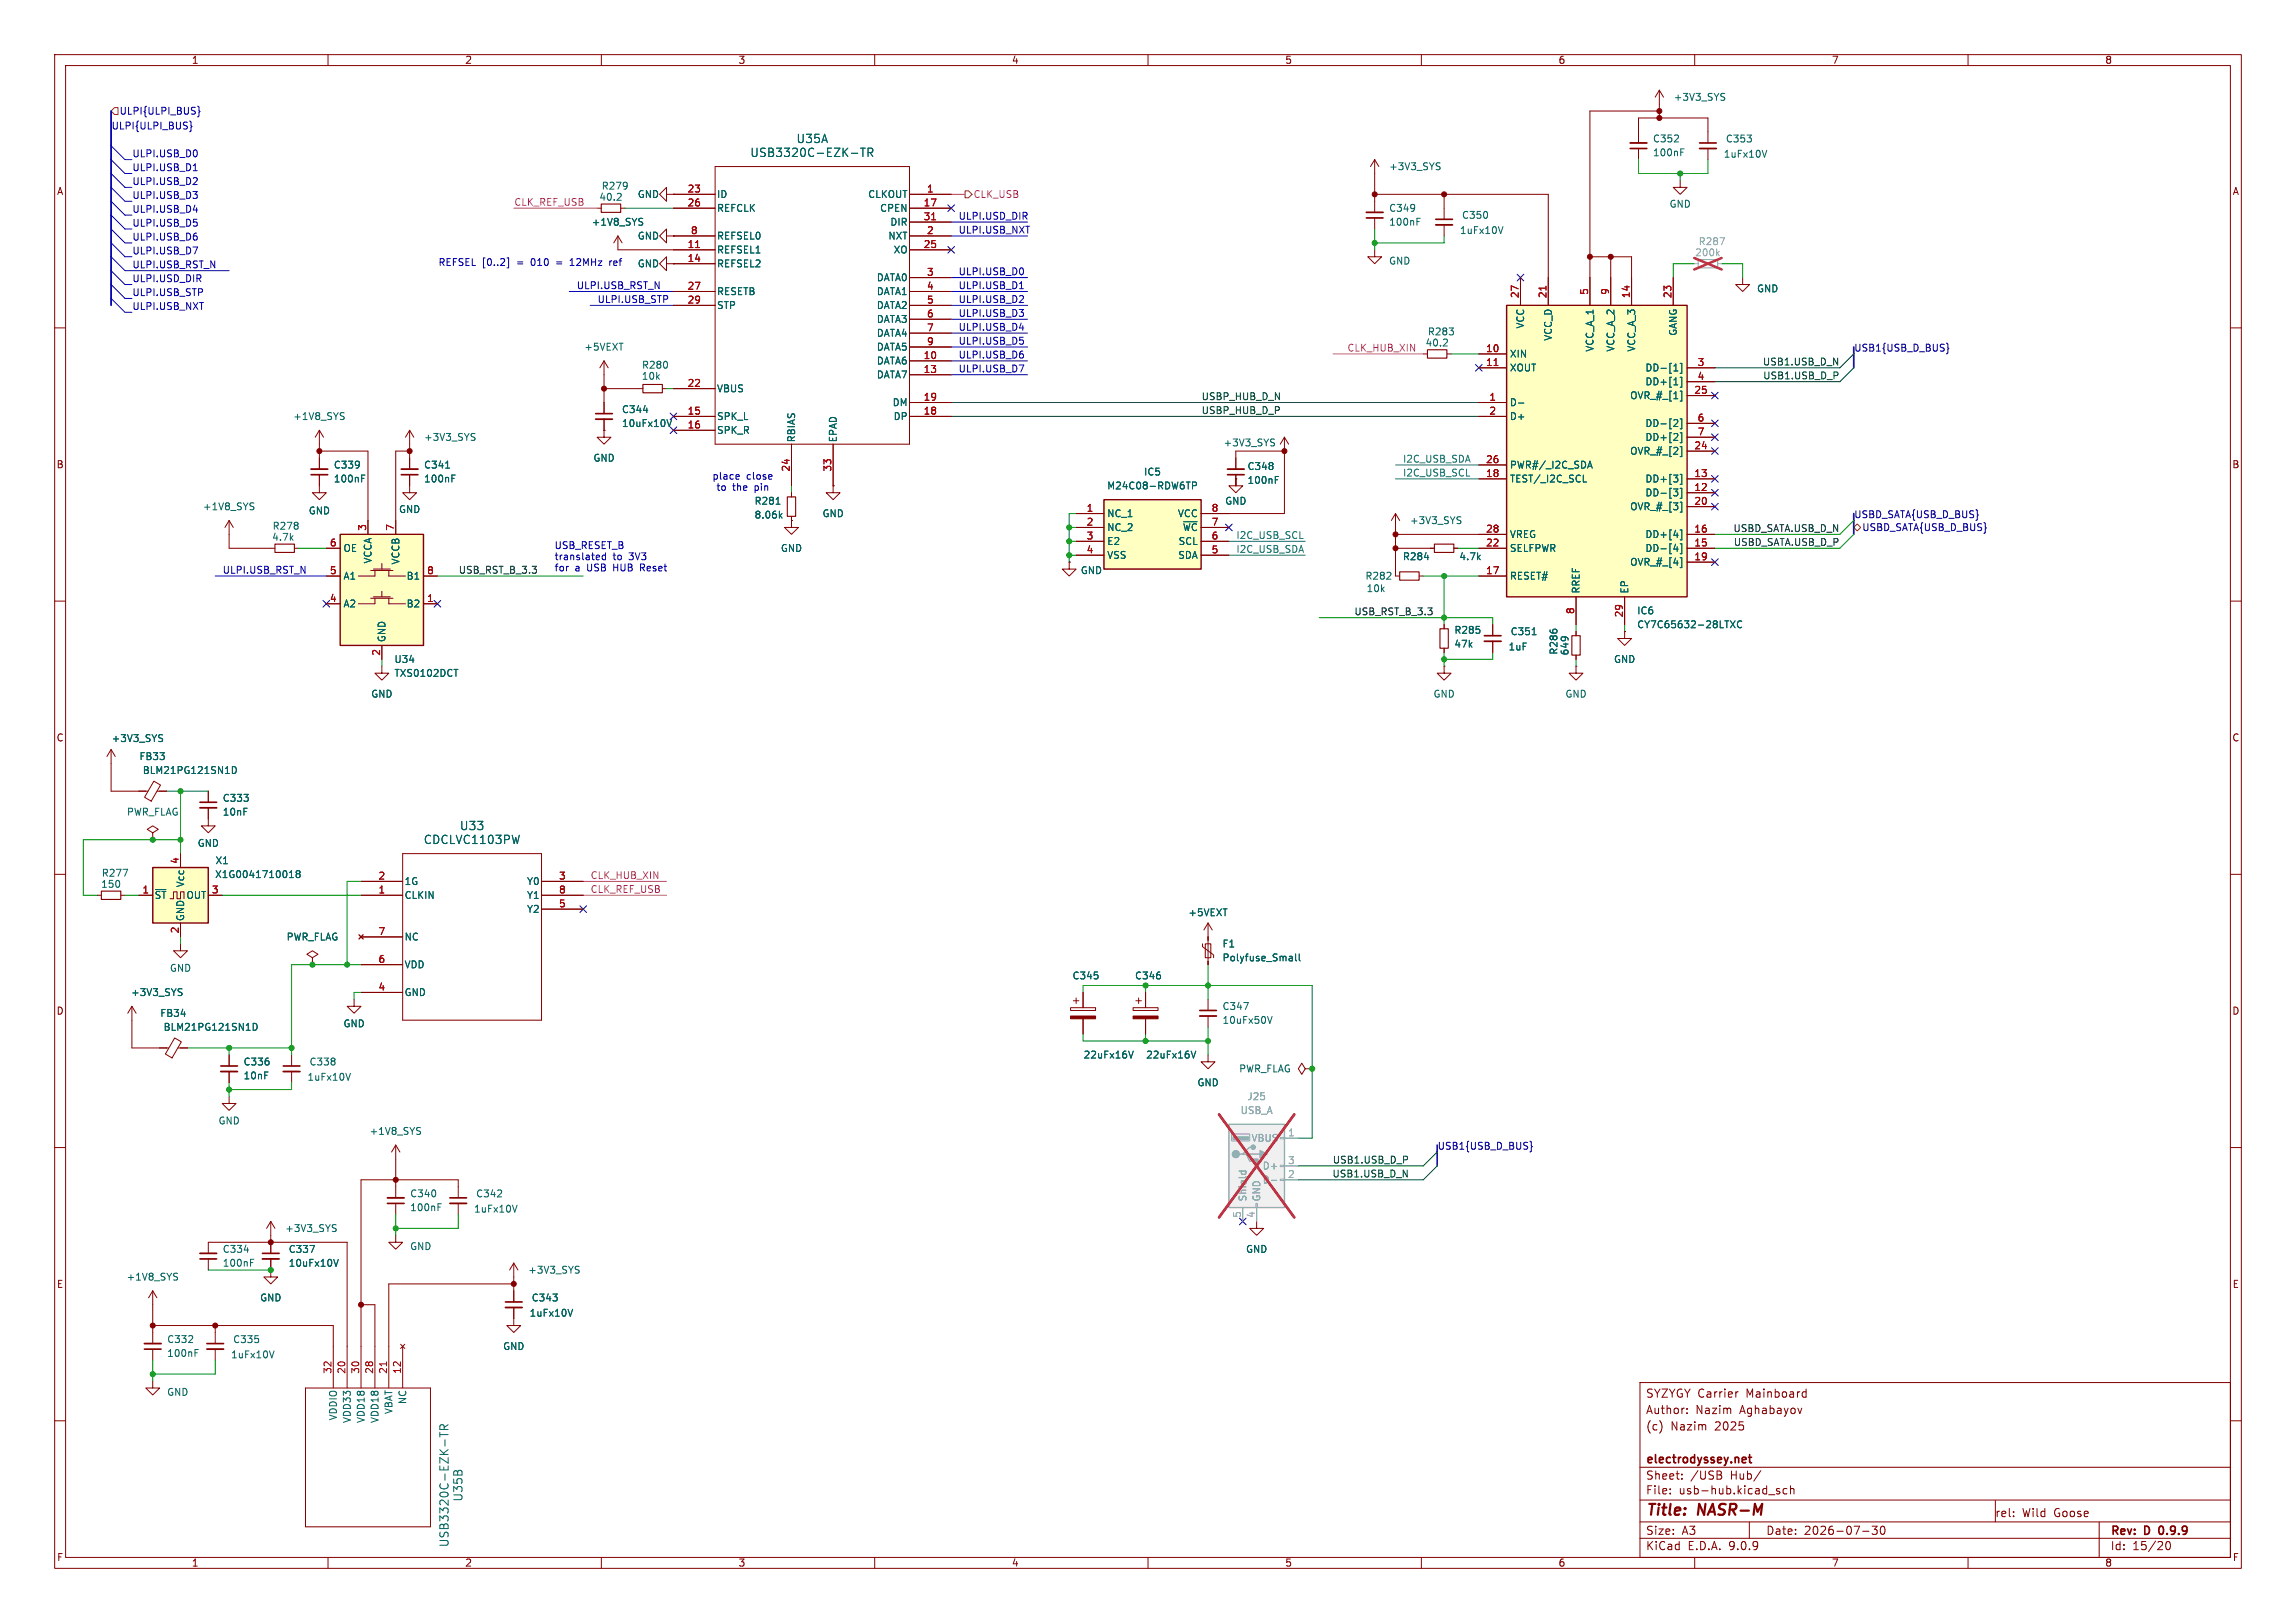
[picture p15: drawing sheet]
<svg xmlns="http://www.w3.org/2000/svg" width="420mm" height="297mm" viewBox="0 0 420 297" stroke-linecap="round" stroke-linejoin="round" font-family="sans-serif">
<defs><g id="words">
<g font-size="2.8" fill="#840000">
<text x="301" y="277.9">Title:</text>
<text x="310.6" y="277.9">NASR-M</text>
</g>
<g font-size="2.1" fill="#006464">
<text x="137.2" y="28.9">USB3320C-EZK-TR</text>
<text x="145.6" y="26.4">U35A</text>
<text x="77.4" y="154.7">CDCLVC1103PW</text>
<text x="84" y="152.1">U33</text>
<text x="84.8" y="274.9" transform="rotate(-90 84.8 274.9)">U35B</text>
<text x="82.3" y="283.2" transform="rotate(-90 82.3 283.2)">USB3320C-EZK-TR</text>
</g>
<g font-size="2.1" fill="#840000">
<text x="301" y="256">SYZYGY Carrier</text>
<text x="319.4" y="256">Mainboard</text>
<text x="301" y="262">(c)</text>
<text x="301" y="259">Author:</text>
<text x="305.6" y="262">Nazim</text>
<text x="310.1" y="259">Nazim</text>
<text x="313.7" y="262">2025</text>
<text x="318.3" y="259">Aghabayov</text>
<text x="301" y="268.2">electrodyssey.net</text>
<text x="301" y="273.7">File:</text>
<text x="301" y="271">Sheet:</text>
<text x="307.1" y="273.7">usb-hub.kicad_sch</text>
<text x="309.2" y="271">/USB</text>
<text x="316.6" y="271">Hub/</text>
<text x="301" y="281.1">Size:</text>
<text x="307.6" y="281.1">A3</text>
<text x="323" y="281.1">Date:</text>
<text x="330" y="281.1">2026-07-30</text>
<text x="364.9" y="277.8">rel:</text>
<text x="369.9" y="277.8">Wild</text>
<text x="375.8" y="277.8">Goose</text>
<text x="386" y="281.3">Rev:</text>
<text x="392.4" y="281.3">D</text>
<text x="395.6" y="281.3">0.9.9</text>
<text x="301" y="283.9">KiCad</text>
<text x="308.7" y="283.9">E.D.A.</text>
<text x="316.3" y="283.9">9.0.9</text>
<text x="386" y="283.9">Id:</text>
<text x="390.1" y="283.9">15/20</text>
</g>
<g font-size="1.8" fill="#840000">
<text x="35" y="11.9">1</text>
<text x="85" y="11.9">2</text>
<text x="135" y="11.9">3</text>
<text x="185" y="11.9">4</text>
<text x="235" y="11.9">5</text>
<text x="285" y="11.9">6</text>
<text x="335" y="11.9">7</text>
<text x="385" y="11.9">8</text>
<text x="10.3" y="35.9">A</text>
<text x="408.3" y="35.9">A</text>
<text x="10.3" y="85.9">B</text>
<text x="408.2" y="85.9">B</text>
<text x="10.3" y="135.9">C</text>
<text x="408.2" y="135.9">C</text>
<text x="10.3" y="185.9">D</text>
<text x="408.2" y="185.9">D</text>
<text x="10.3" y="235.9">E</text>
<text x="408.3" y="235.9">E</text>
<text x="10.3" y="285.9">F</text>
<text x="35" y="286.9">1</text>
<text x="85" y="286.9">2</text>
<text x="135" y="286.9">3</text>
<text x="185" y="286.9">4</text>
<text x="235" y="286.9">5</text>
<text x="285" y="286.9">6</text>
<text x="335" y="286.9">7</text>
<text x="385" y="286.9">8</text>
<text x="408.3" y="285.9">F</text>
</g>
<g font-size="1.8" fill="#0000c2">
<text x="20.3" y="23.8">ULPI{ULPI_BUS}</text>
<text x="21.8" y="21.2">ULPI{ULPI_BUS}</text>
<text x="24.1" y="28.9">ULPI.USB_D0</text>
<text x="24.1" y="31.4">ULPI.USB_D1</text>
<text x="24.1" y="33.9">ULPI.USB_D2</text>
<text x="24.1" y="39">ULPI.USB_D4</text>
<text x="24.1" y="41.6">ULPI.USB_D5</text>
<text x="24.1" y="36.5">ULPI.USB_D3</text>
<text x="175.3" y="40.3">ULPI.USD_DIR</text>
<text x="24.1" y="44.1">ULPI.USB_D6</text>
<text x="24.1" y="46.6">ULPI.USB_D7</text>
<text x="175.3" y="42.8">ULPI.USB_NXT</text>
<text x="24.1" y="49.2">ULPI.USB_RST_N</text>
<text x="24.1" y="51.7">ULPI.USD_DIR</text>
<text x="80.1" y="48.9">REFSEL [0..2]</text>
<text x="94.7" y="48.9">=</text>
<text x="97.4" y="48.9">010</text>
<text x="102.2" y="48.9">=</text>
<text x="105" y="48.9">12MHz</text>
<text x="105.4" y="53">ULPI.USB_RST_N</text>
<text x="112.4" y="48.9">ref</text>
<text x="175.3" y="50.5">ULPI.USB_D0</text>
<text x="175.3" y="53">ULPI.USB_D1</text>
<text x="24.1" y="56.8">ULPI.USB_NXT</text>
<text x="24.1" y="54.3">ULPI.USB_STP</text>
<text x="109.2" y="55.5">ULPI.USB_STP</text>
<text x="175.3" y="58.1">ULPI.USB_D3</text>
<text x="175.3" y="55.5">ULPI.USB_D2</text>
<text x="175.3" y="65.7">ULPI.USB_D6</text>
<text x="175.3" y="63.2">ULPI.USB_D5</text>
<text x="175.3" y="60.6">ULPI.USB_D4</text>
<text x="175.3" y="68.2">ULPI.USB_D7</text>
<text x="130.2" y="88">place</text>
<text x="136.5" y="88">close</text>
<text x="131" y="90">to</text>
<text x="134" y="90">the</text>
<text x="101.3" y="100.7">USB_RESET_B</text>
<text x="40.6" y="105.1">ULPI.USB_RST_N</text>
<text x="101.3" y="102.7">translated</text>
<text x="101.3" y="104.8">for</text>
<text x="105.2" y="104.8">a</text>
<text x="107.5" y="104.8">USB</text>
<text x="112.1" y="102.7">to</text>
<text x="112.5" y="104.8">HUB</text>
<text x="115.2" y="102.7">3V3</text>
<text x="117.6" y="104.8">Reset</text>
</g>
<g font-size="1.8" fill="#006464">
<text x="306.1" y="18.6">+3V3_SYS</text>
<text x="302.3" y="26.3">C352</text>
<text x="302.3" y="28.8">100nF</text>
<text x="315.2" y="29.1">1uFx10V</text>
<text x="315.6" y="26.3">C353</text>
<text x="110" y="34.9">R279</text>
<text x="254" y="31.3">+3V3_SYS</text>
<text x="108.2" y="41.5">+1V8_SYS</text>
<text x="109.5" y="36.9">40.2</text>
<text x="116.6" y="36.4">GND</text>
<text x="131.1" y="36.4">ID</text>
<text x="131.1" y="39">REFCLK</text>
<text x="158.7" y="36.4">CLKOUT</text>
<text x="160.9" y="39">CPEN</text>
<text x="162.8" y="41.5">DIR</text>
<text x="254" y="39">C349</text>
<text x="254" y="41.5">100nF</text>
<text x="267.3" y="40.2">C350</text>
<text x="305.3" y="38.2">GND</text>
<text x="116.6" y="44">GND</text>
<text x="131.1" y="44">REFSEL0</text>
<text x="131.1" y="46.6">REFSEL1</text>
<text x="162.4" y="44">NXT</text>
<text x="163.4" y="46.6">XO</text>
<text x="267" y="43">1uFx10V</text>
<text x="116.6" y="49.1">GND</text>
<text x="131.1" y="49.1">REFSEL2</text>
<text x="160.3" y="51.7">DATA0</text>
<text x="254" y="48.6">GND</text>
<text x="321.3" y="53.7">GND</text>
<text x="131.1" y="54.2">RESETB</text>
<text x="131.1" y="56.7">STP</text>
<text x="160.3" y="54.2">DATA1</text>
<text x="160.3" y="56.7">DATA2</text>
<text x="160.3" y="59.3">DATA3</text>
<text x="106.8" y="64.4">+5VEXT</text>
<text x="160.3" y="61.8">DATA4</text>
<text x="160.3" y="64.4">DATA5</text>
<text x="260.7" y="63.6">40.2</text>
<text x="261.1" y="61.6">R283</text>
<text x="276.1" y="65.6">XIN</text>
<text x="279" y="60.2" transform="rotate(-90 279 60.2)">VCC</text>
<text x="284.1" y="62.5" transform="rotate(-90 284.1 62.5)">VCC_D</text>
<text x="291.7" y="64.5" transform="rotate(-90 291.7 64.5)">VCC_A_1</text>
<text x="295.5" y="64.5" transform="rotate(-90 295.5 64.5)">VCC_A_2</text>
<text x="299.3" y="64.5" transform="rotate(-90 299.3 64.5)">VCC_A_3</text>
<text x="306.9" y="61.6" transform="rotate(-90 306.9 61.6)">GANG</text>
<text x="117.3" y="69.7">10k</text>
<text x="117.3" y="67.7">R280</text>
<text x="131.1" y="72">VBUS</text>
<text x="160.3" y="66.9">DATA6</text>
<text x="160.3" y="69.4">DATA7</text>
<text x="276.1" y="68.2">XOUT</text>
<text x="300.9" y="68.2">DD-[1]</text>
<text x="300.9" y="70.7">DD+[1]</text>
<text x="53.5" y="77.1">+1V8_SYS</text>
<text x="113.7" y="75.8">C344</text>
<text x="131.1" y="77.1">SPK_L</text>
<text x="163.2" y="74.5">DM</text>
<text x="163.4" y="77.1">DP</text>
<text x="276.1" y="74.5">D-</text>
<text x="276.1" y="77.1">D+</text>
<text x="298.1" y="73.3">OVR_#_[1]</text>
<text x="77.5" y="80.9">+3V3_SYS</text>
<text x="113.7" y="78.3">10uFx10V</text>
<text x="131.1" y="79.6">SPK_R</text>
<text x="145.6" y="81" transform="rotate(-90 145.6 81)">RBIAS</text>
<text x="153.3" y="81" transform="rotate(-90 153.3 81)">EPAD</text>
<text x="223.7" y="81.9">+3V3_SYS</text>
<text x="298.1" y="83.4">OVR_#_[2]</text>
<text x="300.9" y="78.3">DD-[2]</text>
<text x="300.9" y="80.9">DD+[2]</text>
<text x="61" y="85.9">C339</text>
<text x="61" y="88.5">100nF</text>
<text x="77.5" y="85.9">C341</text>
<text x="77.5" y="88.5">100nF</text>
<text x="108.5" y="84.7">GND</text>
<text x="202.4" y="89.8">M24C08-RDW6TP</text>
<text x="209.2" y="87.2">IC5</text>
<text x="228.1" y="86.2">C348</text>
<text x="228.1" y="88.7">100nF</text>
<text x="276.1" y="86">PWR#/_I2C_SDA</text>
<text x="276.1" y="88.5">TEST/_I2C_SCL</text>
<text x="300.9" y="88.5">DD+[3]</text>
<text x="37" y="93.6">+1V8_SYS</text>
<text x="56.4" y="94.3">GND</text>
<text x="72.9" y="94.1">GND</text>
<text x="137.9" y="92.6">R281</text>
<text x="137.9" y="95.1">8.06k</text>
<text x="138.1" y="90">pin</text>
<text x="150.4" y="94.8">GND</text>
<text x="202.4" y="94.8">NC_1</text>
<text x="215.4" y="94.8">VCC</text>
<text x="224" y="92.6">GND</text>
<text x="298.1" y="93.6">OVR_#_[3]</text>
<text x="300.9" y="91">DD-[3]</text>
<text x="49.7" y="99.2">4.7k</text>
<text x="49.8" y="97.1">R278</text>
<text x="62.7" y="101.2">OE</text>
<text x="142.7" y="101.2">GND</text>
<text x="202.4" y="97.4">NC_2</text>
<text x="202.4" y="99.9">E2</text>
<text x="215.5" y="99.9">SCL</text>
<text x="216.3" y="97.4">~{WC}</text>
<text x="257.8" y="96.1">+3V3_SYS</text>
<text x="276.1" y="98.7">VREG</text>
<text x="276.1" y="101.2">SELFPWR</text>
<text x="300.9" y="98.7">DD+[4]</text>
<text x="300.9" y="101.2">DD-[4]</text>
<text x="62.7" y="106.3">A1</text>
<text x="68.2" y="103.2" transform="rotate(-90 68.2 103.2)">VCCA</text>
<text x="73.3" y="103.4" transform="rotate(-90 73.3 103.4)">VCCB</text>
<text x="74.3" y="106.3">B1</text>
<text x="197.6" y="105.3">GND</text>
<text x="202.4" y="102.5">VSS</text>
<text x="215.4" y="102.5">SDA</text>
<text x="249.7" y="106.3">R282</text>
<text x="256.5" y="102.7">R284</text>
<text x="266.9" y="102.7">4.7k</text>
<text x="276.1" y="106.3">RESET#</text>
<text x="298.1" y="103.7">OVR_#_[4]</text>
<text x="62.7" y="111.4">A2</text>
<text x="74.3" y="111.4">B2</text>
<text x="249.9" y="108.6">10k</text>
<text x="289.2" y="108.7" transform="rotate(-90 289.2 108.7)">RREF</text>
<text x="298" y="108.7" transform="rotate(-90 298 108.7)">EP</text>
<text x="299.4" y="112.6">IC6</text>
<text x="70.7" y="117.6" transform="rotate(-90 70.7 117.6)">GND</text>
<text x="265.9" y="116.2">R285</text>
<text x="265.9" y="118.7">47k</text>
<text x="275.9" y="119.2">1uF</text>
<text x="276.2" y="116.4">C351</text>
<text x="285.1" y="119.9" transform="rotate(-90 285.1 119.9)">R286</text>
<text x="299.4" y="115.2">CY7C65632-28LTXC</text>
<text x="72.1" y="121.5">U34</text>
<text x="72.1" y="124.1">TXS0102DCT</text>
<text x="287.1" y="120" transform="rotate(-90 287.1 120)">649</text>
<text x="295.1" y="121.5">GND</text>
<text x="67.8" y="127.9">GND</text>
<text x="262.1" y="127.9">GND</text>
<text x="286.3" y="127.9">GND</text>
<text x="20.3" y="136">+3V3_SYS</text>
<text x="25.4" y="139.3">FB33</text>
<text x="26" y="141.8">BLM21PG121SN1D</text>
<text x="23.1" y="149.5">PWR_FLAG</text>
<text x="40.6" y="146.9">C333</text>
<text x="40.6" y="149.5">10nF</text>
<text x="36.1" y="155.2">GND</text>
<text x="18.5" y="160.6">R277</text>
<text x="39.3" y="160.9">X1G0041710018</text>
<text x="39.3" y="158.3">X1</text>
<text x="18.4" y="162.7">150</text>
<text x="28.2" y="164.7">~{ST}</text>
<text x="33.9" y="162.5" transform="rotate(-90 33.9 162.5)">Vcc</text>
<text x="34" y="164.7">OUT</text>
<text x="73.9" y="162.2">1G</text>
<text x="73.9" y="164.7">CLKIN</text>
<text x="96.3" y="162.2">Y0</text>
<text x="96.3" y="164.7">Y1</text>
<text x="96.3" y="167.2">Y2</text>
<text x="217.3" y="167.9">+5VEXT</text>
<text x="33.9" y="168.7" transform="rotate(-90 33.9 168.7)">GND</text>
<text x="52.3" y="172.3">PWR_FLAG</text>
<text x="73.9" y="172.3">NC</text>
<text x="223.5" y="173.6">F1</text>
<text x="31" y="178">GND</text>
<text x="73.9" y="177.4">VDD</text>
<text x="196.1" y="179.4">C345</text>
<text x="207.5" y="179.4">C346</text>
<text x="223.5" y="176.1">Polyfuse_Small</text>
<text x="23.9" y="182.5">+3V3_SYS</text>
<text x="73.9" y="182.5">GND</text>
<text x="223.5" y="185">C347</text>
<text x="29.2" y="186.3">FB34</text>
<text x="29.8" y="188.8">BLM21PG121SN1D</text>
<text x="62.7" y="188.2">GND</text>
<text x="223.5" y="187.6">10uFx50V</text>
<text x="44.5" y="195.2">C336</text>
<text x="44.5" y="197.7">10nF</text>
<text x="56.1" y="198">1uFx10V</text>
<text x="56.5" y="195.2">C338</text>
<text x="198.1" y="193.9">22uFx16V</text>
<text x="209.6" y="193.9">22uFx16V</text>
<text x="226.6" y="196.4">PWR_FLAG</text>
<text x="218.9" y="199">GND</text>
<text x="39.9" y="206">GND</text>
<text x="67.5" y="207.9">+1V8_SYS</text>
<text x="74.9" y="219.3">C340</text>
<text x="74.9" y="221.8">100nF</text>
<text x="87" y="219.3">C342</text>
<text x="52.1" y="225.7">+3V3_SYS</text>
<text x="86.6" y="222.1">1uFx10V</text>
<text x="40.6" y="229.5">C334</text>
<text x="40.6" y="232">100nF</text>
<text x="52.7" y="229.5">C337</text>
<text x="52.7" y="232">10uFx10V</text>
<text x="74.9" y="229">GND</text>
<text x="96.5" y="233.3">+3V3_SYS</text>
<text x="227.8" y="229.5">GND</text>
<text x="23.1" y="234.5">+1V8_SYS</text>
<text x="47.5" y="238.4">GND</text>
<text x="97.2" y="238.4">C343</text>
<text x="30.5" y="246">C332</text>
<text x="42.6" y="246">C335</text>
<text x="96.8" y="241.1">1uFx10V</text>
<text x="30.5" y="248.5">100nF</text>
<text x="42.2" y="248.8">1uFx10V</text>
<text x="91.9" y="247.2">GND</text>
<text x="30.5" y="255.6">GND</text>
<text x="74.5" y="257.1" transform="rotate(-90 74.5 257.1)">NC</text>
<text x="61.8" y="260" transform="rotate(-90 61.8 260)">VDDIO</text>
<text x="64.4" y="260.5" transform="rotate(-90 64.4 260.5)">VDD33</text>
<text x="66.9" y="260.5" transform="rotate(-90 66.9 260.5)">VDD18</text>
<text x="69.4" y="260.5" transform="rotate(-90 69.4 260.5)">VDD18</text>
<text x="72" y="258.9" transform="rotate(-90 72 258.9)">VBAT</text>
</g>
<g font-size="1.8" fill="#a90000">
<text x="125.7" y="35.3">23</text>
<text x="169.5" y="35.3">1</text>
<text x="125.7" y="37.8">26</text>
<text x="168.9" y="37.8">17</text>
<text x="168.9" y="40.4">31</text>
<text x="125.7" y="45.5">11</text>
<text x="126.3" y="42.9">8</text>
<text x="168.9" y="45.5">25</text>
<text x="169.5" y="42.9">2</text>
<text x="125.7" y="48">14</text>
<text x="125.7" y="53.1">27</text>
<text x="169.5" y="50.5">3</text>
<text x="169.5" y="53.1">4</text>
<text x="125.7" y="55.6">29</text>
<text x="169.5" y="55.6">5</text>
<text x="169.5" y="58.2">6</text>
<text x="277.9" y="54.7" transform="rotate(-90 277.9 54.7)">27</text>
<text x="283" y="54.7" transform="rotate(-90 283 54.7)">21</text>
<text x="290.6" y="54" transform="rotate(-90 290.6 54)">5</text>
<text x="294.4" y="54" transform="rotate(-90 294.4 54)">9</text>
<text x="298.2" y="54.7" transform="rotate(-90 298.2 54.7)">14</text>
<text x="305.8" y="54.7" transform="rotate(-90 305.8 54.7)">23</text>
<text x="168.9" y="65.8">10</text>
<text x="169.5" y="60.7">7</text>
<text x="169.5" y="63.2">9</text>
<text x="271.7" y="64.5">10</text>
<text x="125.7" y="70.9">22</text>
<text x="168.9" y="68.3">13</text>
<text x="271.7" y="67.1">11</text>
<text x="310.4" y="67.1">3</text>
<text x="310.4" y="69.6">4</text>
<text x="125.7" y="75.9">15</text>
<text x="168.9" y="73.4">19</text>
<text x="168.9" y="75.9">18</text>
<text x="272.3" y="73.4">1</text>
<text x="272.3" y="75.9">2</text>
<text x="309.8" y="72.1">25</text>
<text x="310.4" y="77.2">6</text>
<text x="125.7" y="78.5">16</text>
<text x="309.8" y="82.3">24</text>
<text x="310.4" y="79.8">7</text>
<text x="144.5" y="86.4" transform="rotate(-90 144.5 86.4)">24</text>
<text x="152.1" y="86.4" transform="rotate(-90 152.1 86.4)">33</text>
<text x="271.7" y="84.8">26</text>
<text x="271.7" y="87.4">18</text>
<text x="309.8" y="87.4">13</text>
<text x="309.8" y="89.9">12</text>
<text x="198.7" y="93.7">1</text>
<text x="221.5" y="93.7">8</text>
<text x="309.8" y="92.5">20</text>
<text x="60.3" y="100.1">6</text>
<text x="67.1" y="97.2" transform="rotate(-90 67.1 97.2)">3</text>
<text x="72.1" y="97.2" transform="rotate(-90 72.1 97.2)">7</text>
<text x="198.7" y="96.3">2</text>
<text x="198.7" y="98.8">3</text>
<text x="198.7" y="101.3">4</text>
<text x="221.5" y="96.3">7</text>
<text x="221.5" y="98.8">6</text>
<text x="221.5" y="101.3">5</text>
<text x="271.7" y="97.5">28</text>
<text x="271.7" y="100.1">22</text>
<text x="309.8" y="97.5">16</text>
<text x="309.8" y="100.1">15</text>
<text x="60.3" y="105.2">5</text>
<text x="78" y="105.2">8</text>
<text x="271.7" y="105.2">17</text>
<text x="309.8" y="102.6">19</text>
<text x="60.3" y="110.2">4</text>
<text x="78" y="110.2">1</text>
<text x="288" y="112.5" transform="rotate(-90 288 112.5)">8</text>
<text x="296.9" y="113.1" transform="rotate(-90 296.9 113.1)">29</text>
<text x="69.6" y="120.1" transform="rotate(-90 69.6 120.1)">2</text>
<text x="32.8" y="158.2" transform="rotate(-90 32.8 158.2)">4</text>
<text x="69.1" y="161">2</text>
<text x="102.2" y="161">3</text>
<text x="26" y="163.6">1</text>
<text x="38.7" y="163.6">3</text>
<text x="69.1" y="163.6">1</text>
<text x="102.2" y="163.6">8</text>
<text x="102.2" y="166.1">5</text>
<text x="32.8" y="170.9" transform="rotate(-90 32.8 170.9)">2</text>
<text x="69.1" y="171.2">7</text>
<text x="69.1" y="176.3">6</text>
<text x="69.1" y="181.4">4</text>
<text x="60.7" y="251.5" transform="rotate(-90 60.7 251.5)">32</text>
<text x="63.2" y="251.5" transform="rotate(-90 63.2 251.5)">20</text>
<text x="65.8" y="251.5" transform="rotate(-90 65.8 251.5)">30</text>
<text x="68.3" y="251.5" transform="rotate(-90 68.3 251.5)">28</text>
<text x="70.9" y="251.5" transform="rotate(-90 70.9 251.5)">21</text>
<text x="73.4" y="251.5" transform="rotate(-90 73.4 251.5)">12</text>
</g>
<g font-size="1.8" fill="#c200c2">
<text x="94" y="37.8">CLK_REF_USB</text>
<text x="178" y="36.4">CLK_USB</text>
<text x="246.4" y="64.4">CLK_HUB_XIN</text>
<text x="107.9" y="160.9">CLK_HUB_XIN</text>
<text x="107.9" y="163.5">CLK_REF_USB</text>
</g>
<g font-size="1.8" fill="#989898">
<text x="310" y="47.1">200k</text>
<text x="310.6" y="45.1">R287</text>
<text x="228.1" y="201.5">J25</text>
<text x="226.8" y="204.1">USB_A</text>
<text x="228.8" y="209.1">VBUS</text>
<text x="230.9" y="214.2">D+</text>
<text x="228.2" y="220" transform="rotate(-90 228.2 220)">Shield</text>
<text x="230.7" y="220" transform="rotate(-90 230.7 220)">GND</text>
<text x="230.9" y="216.8">D-</text>
</g>
<g font-size="1.8" fill="#000084">
<text x="339.1" y="64.4">USB1{USB_D_BUS}</text>
<text x="339.1" y="94.9">USBD_SATA{USB_D_BUS}</text>
<text x="340.6" y="97.4">USBD_SATA{USB_D_BUS}</text>
<text x="262.9" y="210.5">USB1{USB_D_BUS}</text>
</g>
<g font-size="1.8" fill="#004800">
<text x="322.4" y="67">USB1.USB_D_N</text>
<text x="322.4" y="69.5">USB1.USB_D_P</text>
<text x="219.7" y="73.3">USBP_HUB_D_N</text>
<text x="219.7" y="75.9">USBP_HUB_D_P</text>
<text x="243.6" y="215.6">USB1.USB_D_N</text>
<text x="243.7" y="213">USB1.USB_D_P</text>
</g>
<g font-size="1.8" fill="#008484">
<text x="256.5" y="87.3">I2C_USB_SCL</text>
<text x="256.5" y="84.7">I2C_USB_SDA</text>
<text x="226.1" y="98.7">I2C_USB_SCL</text>
<text x="226.1" y="101.3">I2C_USB_SDA</text>
</g>
<g font-size="1.8" fill="#0f0f0f">
<text x="317" y="97.4">USBD_SATA.USB_D_N</text>
<text x="317.1" y="100">USBD_SATA.USB_D_P</text>
<text x="83.8" y="105.1">USB_RST_B_3.3</text>
<text x="247.6" y="112.7">USB_RST_B_3.3</text>
</g>
<g font-size="1.8" fill="#aaa">
<text x="235.5" y="208">1</text>
<text x="235.5" y="213.1">3</text>
<text x="235.5" y="215.6">2</text>
<text x="227.1" y="223" transform="rotate(-90 227.1 223)">5</text>
<text x="229.6" y="223" transform="rotate(-90 229.6 223)">4</text>
</g>
</g></defs>
<g fill="none" stroke="#840000" stroke-width=".18">
<path d="M10 10h400v277h-400zM12 12h396v273h-396zM60 10v2M110 10v2M160 10v2M210 10v2M260 10v2M310 10v2M360 10v2M109.2 38.1h.8M113.5 38.1h.8M121.9 35.6v-1.3l-1.3 1.3 1.3 1.2v-1.2h1.3"/>
<path d="M123.2 35.6h.1M121.9 43.2v-1.3l-1.3 1.3 1.3 1.3v-1.3h1.3M121.9 48.3v-1.3l-1.3 1.3 1.3 1.2v-1.2h1.3M123.2 43.2h.1M123.2 48.3h.1M251.5 45.7v1.3h1.2l-1.2 1.3-1.3-1.3h1.3M10 60h2M58.4 78.7l-.7 1.3M58.4 78.7l.8 1.3M58.4 78.7v2.6M74.9 78.7v2.6M74.9 78.7l-.7 1.3"/>
<path d="M74.9 78.7l.8 1.3M408 60h2M74.9 86.9v3.3h1.3l-1.3 1.2-1.2-1.2h1.2M74.9 83.8v2.1M226.1 86.9v2h-1.3l1.3 1.3 1.2-1.3h-1.2v-1.3M226.1 87.6h.1M226.1 83.8v2.1M255.3 94l-.8 1.3M255.3 94l.7 1.3M255.3 94v2.5M10 110h2M408 110h2"/>
<path d="M69.8 121.9v1.3h1.3l-1.3 1.3-1.2-1.3h1.2M10 160h2M27.9 152.4l1.1-.6-1.1-.7-1 .7 1 .6v1.3M27.9 153.7h.1M38.1 149.9v1.2h1.3l-1.3 1.3-1.3-1.3h1.3M408 160h2M17.8 163.8h.7M22.1 163.8h.8M10 210h2M408 210h2M300 253h108v32h-108zM308.6 258.5v.2"/>
<path d="M308.6 257.8v.1M317.9 254.7l-.3 .1M329.6 257.7l-.4 1M329.8 254.8h.6M329.8 255.6h.6M330.4 254.2v1.5M10 260h2M300 278.5h108M300 274.5h108M300 268.5h108M303.9 260.6v1M305.5 273.2v.2"/>
<path d="M305.5 272.5v.1M307.7 270.5v.2M307.7 269.8v.1M314.6 269.9a.4 .4 0 0 1 .4 .4 .4 .4 0 0 1-.3 .4M314.8 269.3l.1 .3-.2 .2M320 278.5v3M322.1 269.1l-1.3 1.9M325 272.8l.5 .2 .1 .2-.2 .2-.5-.1M325 272.5h.5M326.9 272.5l-.5-.1-.2 .3v.4l.1 .2h.6M327.5 272.5l.2-.1 .4 .1 .1 .9M327.5 271.9v1.5"/>
<path d="M342.4 279.3h1l-.5 .6 .4 .1v.6l-.2 .2h-.4l-.3-.2M344.1 279.4l.2-.1a.8 .8 0 0 1 .5 .7 .8 .8 0 0 1-.5 .8l-.2-.2-.2-.4zM365 274.6v3.9M368.3 277.4v.1M368.3 276.6v.2M384 278.5v6.5M408 260h2M60 285v2M110 285v2M160 285v2M210 285v2M260 285v2"/>
<path d="M300 281.5h108M310 285v2M340.7 280.2h1.2M360 285v2M396.3 282.2l.2-.1a.8 .8 0 0 1 .5 .7 .8 .8 0 0 1-.5 .8l-.2-.2-.1-.4z"/>
</g>
<path d="M73.4 86.9h3.1M224.5 86.9h3.1M319.2 266.7l.2 .3-.7 .2M319.3 267.6l-.1 .1M319.8 266.7h.6M320 266.2v1.3l.4 .2M395 279.6v.9" fill="none" stroke="#840000" stroke-width=".3"/>
<path d="M73.4 85.9h3.1M224.5 85.9h3.1" fill="none" stroke="#840000" stroke-width=".33"/>
<g fill="none" stroke="#006464" stroke-width=".18">
<path d="M113.6 35.5v.4l-.8 .7h.8M62.7 76.2l.3 .2-.3 .4M62.8 75.5l.2 .1M86.7 80l.2 .2-.2 .4M86.7 79.3l.2 .1M81.5 85.7h.7M82.7 87.5h.4M82.7 86.9h.6M233.3 87.8h.4M233.3 87.2h.6M267 95.2l.2 .3-.2 .3M267.1 94.6h.1"/>
<path d="M22.5 159.1h.8l-.5 1.2"/>
</g>
<path d="M110 37.3h3.5v1.6h-3.5zM18.5 163.1h3.6v1.5h-3.6z" fill="none" stroke="#840000" stroke-width=".2"/>
<path d="M62.2 97.8h15.3v20.3h-15.3z" fill="#ffffc2"/>
<path d="M62.2 97.8h15.3v20.3h-15.3z" fill="none" stroke="#840000" stroke-width=".25"/>
<g fill="none" stroke="#840000" stroke-width=".18">
<path d="M303.5 16.5l-.7 1.3M303.5 16.5l.8 1.3M303.5 16.5v2.6M123.2 35.6h7.6M123.2 38.1h7.6M130.8 30.5h35.6v50.8h-35.6zM166.4 35.6h7.6M166.4 38.1h7.6M251.5 36.8v2.1M251.5 39.9v2M264.2 38.1v2M299.7 24.1v2.1"/>
<path d="M299.7 27.2v2M307.3 33v1.3h1.3l-1.3 1.3-1.2-1.3h1.2M312.4 24.1v2.1M312.4 27.2v2M123.2 43.2h7.6M123.2 45.7h7.6M123.2 48.3h7.6M123.2 53.3h7.6M123.2 55.9h7.6M166.4 43.2h7.6M166.4 45.7h7.6M166.4 53.3h7.6"/>
<path d="M166.4 55.9h7.6M166.4 40.6h7.6M166.4 50.8h7.6M166.4 58.4h7.6M264.2 41.1v2.1M318.8 50.8v1.3h1.2l-1.2 1.2-1.3-1.2h1.3M123.2 71.1h7.6M123.2 76.2h7.6M123.2 78.7h7.6M166.4 76.2h7.6M166.4 61h7.6M166.4 63.5h7.6"/>
<path d="M166.4 66h7.6M166.4 68.6h7.6M166.4 73.7h7.6M260.3 64.8h.8M264.7 64.8h.7M58.4 86.9v3.3h1.3l-1.3 1.2-1.3-1.2h1.3M58.4 83.8v2.1M67.3 95.3v2.5M72.4 95.3v2.5M144.8 95.3v1.2h1.2l-1.2 1.3-1.3-1.3h1.3M144.8 95.3h.1M144.8 81.3v7.6"/>
<path d="M144.8 90.2v.7M144.8 94.5v.8M152.4 88.9v1.3h1.3l-1.3 1.2-1.3-1.2h1.3M152.4 88.9h.1M152.4 81.3v7.6M59.7 110.5h2.5M59.7 105.4h2.5M59.7 100.3h2.5M67.8 109.5h4.1M67.8 104.4h4.1M68.3 109.2h3.1M68.3 104.1h3.1"/>
<path d="M68.6 109.5v1h-3.1M68.6 104.4v1h-3.1M69.8 103.1v1M69.8 108.2v1M69.8 118.1v2.6M71.1 109.5v1h3.1M71.1 104.4v1h3.1M77.5 110.5h2.5M77.5 105.4h2.5M261.6 100.3h.8M265.9 100.3h.8M288.3 121.9v1.3h1.3l-1.3 1.3-1.3-1.3h1.3"/>
<path d="M288.3 121.9h.1M25.4 144.8h1.7M28.1 143l1.3 .7-1.7 2.9-1.3-.7zM28.7 144.8h1.8M33 172.7v1.3h1.3l-1.3 1.3-1.3-1.3h1.3M220 172.7v.5l2 1.6v.5M220.5 172.7h1v2.6h-1zM221 168.9v7.6M221 168.9l-.8 1.3M221 168.9l.7 1.3M24.1 184.2l-.7 1.2M24.1 184.2l.8 1.2"/>
<path d="M24.1 184.2v2.5M29.2 191.8h1.7M32 189.9l1.2 .8-1.7 2.9-1.2-.7zM32.5 191.8h1.8"/>
</g>
<g fill="none" stroke="#006464" stroke-width=".18">
<path d="M315.3 17.8l.2 .2-.2 .4M315.3 17.1h.2M155.7 28.1h1.2M157.4 27.1h.9M157.8 27.1v1.5M158.8 27.9l.7-.1 .2-.2-.1-.3-.2-.2h-.6v1.5M159.1 27.9l.6 .7M259.2 39.9h.6M307.5 27.8h.4M307.5 27.2h.6M323.2 27.5l-.4 1.3M259.2 40.5h.4"/>
<path d="M274.9 41.5l-.4 1.2M264.7 62.2v.4l-.7 .7h.8M66.2 87.5h.4M66.2 86.9h.6M142 92.3h.7M142.7 94.3l.4 .5M143.1 94l-.5 .5M260.6 102h.7M83 122.5h.8M42.5 140.3a.64 .64 0 0 1 .7 .6 .64 .64 0 0 1-.7 .6zM236.2 175l.2 .2v.6M236.4 175.8h-.4"/>
<path d="M236.4 175.3l-.4 .1M237 174.6v1.1l.2 .1M237.7 174.6v1.1l.1 .1M33.1 181.6l.2 .2-.2 .4M33.1 180.9l.2 .1M46.3 187.3a.64 .64 0 0 1 .8 .6 .64 .64 0 0 1-.8 .6z"/>
</g>
<path d="M261.1 64h3.6v1.5h-3.6zM144 90.9h1.5v3.6h-1.5zM262.4 99.6h3.5v1.5h-3.5z" fill="none" stroke="#840000" stroke-width=".2"/>
<path d="M249.9 39.9h3.1M298.2 27.2h3M310.9 26.2h3M262.6 40.1h3.1M56.9 86.9h3" fill="none" stroke="#840000" stroke-width=".3"/>
<path d="M249.9 38.9h3.1M298.2 26.2h3M310.9 27.2h3M262.6 41.1h3.1M56.9 85.9h3" fill="none" stroke="#840000" stroke-width=".33"/>
<path d="M127.2 45.3h.8M170.4 40.2h.7" fill="none" stroke="#a90000" stroke-width=".18"/>
<path d="M310.6 47.5h3.6v1.5h-3.6z" fill="none" stroke="#a1a1a1" stroke-width=".2"/>
<path d="M309.9 48.3h.7M314.2 48.3h.8" fill="none" stroke="#a1a1a1" stroke-width=".18"/>
<path d="M314.1 46.3l.4 .5M314.5 46l-.5 .4M314.6 43.5h.8l-.5 1.3" fill="none" stroke="#989898" stroke-width=".18"/>
<path d="M309.9 47.2l5 2.1M314.9 47.2l-5 2.1" fill="none" stroke="#e12e31" stroke-width=".46"/>
<path d="M224.8 205.7h10.1v15.3h-10.1z" fill="#f0f0f0"/>
<path d="M224.8 205.7h10.1v15.3h-10.1zM227.3 211.2h.7l.6 1.3h1.3M228 211.2h2.5M229.2 209.9h-.6l-1.3 1.3h-.6" fill="none" stroke="#a1a1a1" stroke-width=".25"/>
<g fill="#a1a1a1" stroke="#a1a1a1" stroke-width=".25">
<path d="M229.4 212.1h.7v.8h-.7z"/>
<path d="M230.5 210.6l1.3 .6-1.3 .6z"/>
<circle cx="226.1" cy="211.2" r=".63"/>
<circle cx="229.2" cy="209.9" r=".38"/>
</g>
<path d="M225.6 208h2.7v.5h-2.7z" fill="#a1a1a1" stroke="#a1a1a1" stroke-width=".18"/>
<path d="M225.3 207.5h3.3v1.3h-3.3zM234.2 208.2h.7v.2h-.7zM234.2 213.2h.7v.3h-.7zM234.2 215.8h.7v.2h-.7zM234.9 208.3h2.6M234.9 213.4h2.6M234.9 215.9h2.6M227.3 221v2.5M229.7 220.2h.3v.8h-.3zM229.9 221v2.5" fill="none" stroke="#a1a1a1" stroke-width=".18"/>
<path d="M226.6 214.3h1.3M227.1 214.3v.4M227.8 214.3l.1 .4M232.6 216h.9" fill="none" stroke="#989898" stroke-width=".18"/>
<path d="M223 203.9l13.8 18.9M236.8 203.9l-13.8 18.9" fill="none" stroke="#e12e31" stroke-width=".46"/>
<g fill="none" stroke="#840000" stroke-width=".18">
<path d="M113 43.2l-.7 1.3M113 43.2l.8 1.3M113 43.2v2.5M41.9 95.3l-.8 1.2M41.9 95.3l.8 1.2M41.9 95.3v2.5M49.5 100.3h.8M53.8 100.3h.8M297.2 115.6v1.2h1.2l-1.2 1.3-1.3-1.3h1.3M297.2 115.6h.1M20.3 137.2l-.7 1.2M20.3 137.2l.8 1.2"/>
<path d="M20.3 137.2v2.5M73.7 156.2h25.4v30.5h-25.4zM57.1 175.3l1.1-.7-1.1-.6-1 .6 1 .7v1.2M57.1 176.5h.1M65.7 171.1l.7 .7M66 161.3h7.7M66 163.8h7.7M66 171.5h7.7M66 176.5h7.7M66.4 171.1l-.7 .7M99.1 161.3h7.6M99.1 163.8h7.6"/>
<path d="M99.1 166.4h7.6M41.9 193v2.1M41.9 196.1v2M53.3 193v2.1M53.3 196.1v2M64.8 182.9v1.3h1.2l-1.2 1.2-1.3-1.2h1.3M66 181.6h7.7M195.8 184.4h4.6v.5h-4.6zM196.3 183.1h1.1M196.8 182.6v1M198.1 181.6v2.8M198.1 186.4v2.8"/>
<path d="M207.3 184.4h4.5v.5h-4.5zM207.8 183.1h1M208.3 182.6v1M209.5 181.6v2.8M209.5 186.4v2.8M221 193v1.3h1.2l-1.2 1.3-1.3-1.3h1.3M221 182.9v2M221 185.9v2.1M238.8 195.6l-.7-1-.6 1 .6 1 .7-1h1.2M240 195.6h.1M41.9 200.7v1.2h1.3l-1.3 1.3-1.3-1.3h1.3M72.4 209.6v2.5"/>
<path d="M72.4 217.2v2M72.4 209.6l-.8 1.2M72.4 209.6l.8 1.2M83.8 217.2v2M49.5 230.4v3.3h1.3l-1.3 1.2-1.2-1.2h1.2M49.5 227.3v2.1M72.4 226.1v1.2h1.3l-1.3 1.3-1.3-1.3h1.3M72.4 220.2v2M83.8 220.2v2M94 239.3v3.3h1.2l-1.2 1.2-1.3-1.2h1.3M94 231.1v2.6M94 236.2v2.1"/>
<path d="M94 231.1l-.8 1.3M94 231.1l.7 1.3M229.9 223.5v1.3h1.2l-1.2 1.3-1.3-1.3h1.3M27.9 252.7v1.3h1.3l-1.3 1.3-1.2-1.3h1.2M27.9 243.8v2.1M27.9 246.9v2M55.9 254h22.8v25.4h-22.8zM61 246.4v7.6M63.5 246.4v7.6M66 246.4v7.6M68.6 246.4v7.6M71.1 246.4v7.6"/>
<path d="M73.3 246l.7 .8M73.7 246.4v7.6M74 246l-.7 .8"/>
</g>
<g fill="none" stroke="#006464" stroke-width=".18">
<path d="M117.4 39.9l.2 .1M117.3 40.6l.3 .3-.3 .3M46.2 92.7l.2 .2-.2 .4M46.3 92l.1 .1M29.5 135.1l.2 .2-.2 .4M29.6 134.4l.1 .1M64.1 196.4l-.4 1.3M206.5 192.3l.4 1.3 .4-1.3M217.9 192.3l.4 1.3 .4-1.3M227.5 183.5h.8l-.5 1.2M231.9 186l.4 1.3 .4-1.3M76.7 207l.2 .2-.2 .4"/>
<path d="M76.7 206.3l.2 .1M56.7 227.9h.8l-.5 1.3M61 230.5l.5 1.2 .4-1.2M80.1 220.9h.4M80.1 220.3h.6M94.6 220.5l-.4 1.3M104.7 239.6l-.4 1.3M105.7 232.4l.2 .2-.2 .4M105.8 231.7l.1 .1M35.7 247.6h.4M35.7 247h.6M80.5 262.1v.9"/>
<path d="M80.5 262.5h1.5M81.3 261.6l-.1-.7-.2-.2-.4 .1-.1 .2v.6h1.5M81.4 263.5v1.1M82 260.7l-.7 .5"/>
</g>
<path d="M40.4 195.1h3M51.8 195.1h3.1M219.5 184.9h3M82.3 219.2h3M48 229.4h3.1M70.9 220.2h3M92.5 238.3h3M26.4 246.9h3.1" fill="none" stroke="#840000" stroke-width=".3"/>
<path d="M40.4 196.1h3M51.8 196.1h3.1M219.5 185.9h3M70.9 219.2h3M48 230.4h3.1M82.3 220.2h3M92.5 239.3h3M26.4 245.9h3.1" fill="none" stroke="#840000" stroke-width=".33"/>
<path d="M50.3 99.6h3.5v1.5h-3.5z" fill="none" stroke="#840000" stroke-width=".2"/>
<g fill="#840000" stroke="#840000" stroke-width=".18">
<path d="M195.8 185.9h4.6v.5h-4.6z"/>
<path d="M207.3 185.9h4.5v.5h-4.5z"/>
</g>
<path d="M70.7 249.2v.7" fill="none" stroke="#a90000" stroke-width=".18"/>
<path d="M275.6 55.9h33v53.3h-33z" fill="#ffffc2"/>
<path d="M275.6 55.9h33v53.3h-33z" fill="none" stroke="#840000" stroke-width=".25"/>
<g fill="none" stroke="#840000" stroke-width=".18">
<path d="M251.5 29.2l-.8 1.3M251.5 29.2l.7 1.3M251.5 29.2v2.6M278.1 50.8v5.1M283.2 50.8v5.1M290.8 50.8v5.1M294.6 50.8v5.1M298.4 50.8v5.1M306.1 50.8v5.1M270.5 64.8h5.1M270.5 67.3h5.1M270.5 73.7h5.1"/>
<path d="M270.5 76.2h5.1M308.6 67.3h5.1M308.6 69.9h5.1M308.6 72.4h5.1M308.6 77.5h5.1M270.5 85.1h5.1M270.5 87.6h5.1M270.5 97.8h5.1M308.6 87.6h5.1M308.6 97.8h5.1M308.6 80h5.1M308.6 82.6h5.1"/>
<path d="M308.6 90.2h5.1M308.6 92.7h5.1M270.5 100.3h5.1M270.5 105.4h5.1M273 114.3v2M273 117.3v2.1M288.3 109.2v5.1M288.3 115.6v.7M288.3 119.9v.8M297.2 109.2v5.1M308.6 100.3h5.1M308.6 102.9h5.1"/>
<path d="M264.2 121.9v1.3h1.2l-1.2 1.3-1.3-1.3h1.3M264.2 121.9h.1M38.1 227.3v2.1M38.1 230.4v2"/>
</g>
<path d="M282.8 52.4v.7M273.3 66.9h.7" fill="none" stroke="#a90000" stroke-width=".18"/>
<g fill="none" stroke="#006464" stroke-width=".18">
<path d="M263.2 30.5l.2 .2-.2 .4M263.2 29.8h.2M277.8 73.8h.9M306.2 67.9h.7M306.4 76.8h.4l.1 .3-.8 .9h.8M306.4 66.8l.2-.2v1.3M307.3 66.5h.3v1.8h-.3M307.3 69h.3v1.9h-.3M307.3 71.6h.3v1.8h-.3M307.3 76.7h.3v1.8h-.3M307.3 79.2h.3v1.8h-.3M289.6 88.2h.6"/>
<path d="M290.4 85.7l.4-1.3 .5 1.3M290.5 85.3h.6M306.1 89.5h.8l-.4 .5 .4 .1v.4l-.2 .2h-.4M306.2 97.9h.8M307.3 81.7h.3v1.9h-.3M307.3 86.8h.3v1.8h-.3M307.3 89.4h.3v1.8h-.3M307.3 91.9h.3v1.8h-.3M307.3 97h.3v1.8h-.3M307.3 99.5h.3v1.8h-.3M280.3 116.2h.7M306.2 100.5h.8"/>
<path d="M306.8 100.1v.8M307.3 102.1h.3v1.8h-.3M316.5 113.6l.9 1.3M317.4 113.6l-.9 1.3M318.6 113.7a.6 .6 0 0 0-.8 .5 .6 .6 0 0 0 .6 .7l.2-.1M44.7 228.7h.8M45.8 231h.5M45.8 230.4h.6"/>
</g>
<path d="M271.5 116.3h3.1M36.6 230.4h3" fill="none" stroke="#840000" stroke-width=".3"/>
<path d="M271.5 117.3h3.1M36.6 229.4h3" fill="none" stroke="#840000" stroke-width=".33"/>
<path d="M287.5 116.3h1.6v3.6h-1.6z" fill="none" stroke="#840000" stroke-width=".2"/>
<path d="M201.9 91.4h17.8v12.7h-17.8z" fill="#ffffc2"/>
<path d="M201.9 91.4h17.8v12.7h-17.8z" fill="none" stroke="#840000" stroke-width=".25"/>
<g fill="none" stroke="#840000" stroke-width=".18">
<path d="M110.5 78.7v1.3h1.3l-1.3 1.3-1.3-1.3h1.3M110.5 78.7h.1M110.5 66v2.6M110.5 73.7v2M110.5 76.7v2M110.5 66l-.8 1.3M110.5 66l.8 1.3M116.8 71.1h.8M121.2 71.1h.7M196.8 94h5.1M196.8 96.5h5.1M196.8 99.1h5.1"/>
<path d="M219.7 94h5.1M219.7 96.5h5.1M219.7 99.1h5.1M234.9 80l-.7 1.3M234.9 80l.8 1.3M234.9 80v2.6M195.6 102.9v1.2h1.2l-1.2 1.3-1.3-1.3h1.3M195.6 102.9h.1M196.8 101.6h5.1M219.7 101.6h5.1M27.9 236.2l-.7 1.3M27.9 236.2l.8 1.3"/>
<path d="M27.9 236.2v2.6M49.5 223.5l-.7 1.3M49.5 223.5l.8 1.3M49.5 223.5v2.6M39.4 243.8v2.1M39.4 246.9v2"/>
</g>
<path d="M117.7 75.1h.8M122 76.8l.4 1.3 .4-1.3M217 88.2h.7M218.1 88.9l.6-.1 .2-.2-.1-.3-.7-.1v1.3M232.9 81l.2 .2-.2 .4M233 80.3l.1 .1M32.2 233.7l.3 .2-.3 .4M32.3 233l.2 .1M61.3 224.8l.2 .2-.2 .4M61.3 224.1l.2 .1M50.1 247.2l-.4 1.3" fill="none" stroke="#006464" stroke-width=".18"/>
<path d="M109 75.7h3M37.8 245.9h3.1" fill="none" stroke="#840000" stroke-width=".3"/>
<path d="M109 76.7h3M37.8 246.9h3.1" fill="none" stroke="#840000" stroke-width=".33"/>
<path d="M117.6 70.4h3.6v1.5h-3.6z" fill="none" stroke="#840000" stroke-width=".2"/>
<path d="M27.9 158.8h10.2v10.1h-10.2z" fill="#ffffc2"/>
<path d="M27.9 158.8h10.2v10.1h-10.2z" fill="none" stroke="#840000" stroke-width=".25"/>
<g fill="none" stroke="#840000" stroke-width=".18">
<path d="M303.5 19.1v2.5M123.2 35.6h.1M123.2 35.6h7.6M123.2 38.1h7.6M166.4 35.6h7.6M166.4 38.1h7.6M251.5 35.6h31.7v20.3M251.5 31.8v5M264.2 35.6v2.5M299.7 24.1v-2.5h12.7v2.5M303.5 20.3h-12.7v35.6M113 45.7h17.8"/>
<path d="M123.2 43.2h.1M123.2 48.3h.1M123.2 43.2h7.6M123.2 48.3h7.6M123.2 53.3h7.6M123.2 55.9h7.6M166.4 45.7h7.6M166.4 43.2h7.6M166.4 53.3h7.6M166.4 55.9h7.6M166.4 40.6h7.6M166.4 50.8h7.6"/>
<path d="M166.4 58.4h7.6M278.1 50.8v5.1M290.8 47h7.6v8.9M294.6 47v8.9M306.1 50.8v5.1M110.5 78.7h.1M110.5 68.6v7.1M110.5 76.7v2M110.5 71.1h6.3M123.2 71.1h7.6M123.2 76.2h7.6M123.2 78.7h7.6"/>
<path d="M166.4 76.2h7.6M166.4 61h7.6M166.4 63.5h7.6M166.4 66h7.6M166.4 68.6h7.6M166.4 73.7h7.6M270.5 76.2h5.1M270.5 73.7h5.1M270.5 64.8h5.1M270.5 67.3h5.1M308.6 67.3h5.1M308.6 69.9h5.1"/>
<path d="M308.6 72.4h5.1M308.6 77.5h5.1M41.9 97.8v2.5h7.6M58.4 82.6h8.9v15.2M58.4 81.3v4.6M58.4 86.9v2M74.9 81.3v4.6M74.9 86.9v2M74.9 82.6h-2.5v15.2M144.8 95.3h.1M144.8 81.3v7.6M144.8 90.2v.7"/>
<path d="M144.8 94.5v.8M152.4 88.9h.1M152.4 81.3v7.6M196.8 94h5.1M196.8 96.5h5.1M196.8 99.1h5.1M219.7 96.5h5.1M219.7 99.1h5.1M226.1 87.6h.1M226.1 85.9v-3.3h8.8v11.4h-15.2M226.1 86.9v2M255.3 96.5v8.9h.7"/>
<path d="M255.3 97.8h20.3M270.5 85.1h5.1M270.5 87.6h5.1M308.6 82.6h5.1M308.6 97.8h5.1M308.6 87.6h5.1M308.6 80h5.1M308.6 90.2h5.1M308.6 92.7h5.1M59.7 105.4h2.5M59.7 100.3h2.5M59.7 110.5h2.5"/>
<path d="M69.8 118.1v2.6M77.5 105.4h2.5M77.5 110.5h2.5M195.6 102.9h.1M196.8 101.6h5.1M219.7 101.6h5.1M255.3 100.3h7.1M259.6 105.4h.7M264.2 114.3v.8M264.2 118.6v.8M265.9 100.3h.8M270.5 105.4h5.1"/>
<path d="M270.5 100.3h5.1M273 114.3v2M273 117.3v2.1M288.3 109.2v5.1M288.3 115.6v.7M288.3 119.9v.8M297.2 115.6h.1M297.2 109.2v5.1M308.6 100.3h5.1M308.6 102.9h5.1M20.3 139.7v5.1h6.4M29.2 144.8h1.3"/>
<path d="M33 156.2v2.6M38.1 144.8v2M38.1 147.8v2.1M25.4 163.8h2.5M31.1 164.5h.6v-1.3h.7v1.3h.6v-1.3h.7v1.3M33 168.9v2.6M38.1 163.8h2.5M57.1 176.5h.1M65.7 171.1l.7 .7M66 163.8h7.7M66 161.3h7.7M66 171.5h7.7"/>
<path d="M66 176.5h7.7M66.4 171.1l-.7 .7M99.1 163.8h7.6M99.1 161.3h7.6M99.1 166.4h7.6M221 171.5v.6M221 175.9v.6M24.1 186.7v5.1h6.4M33 191.8h1.3M41.9 193v2.1M41.9 196.1v2M66 181.6h7.7"/>
<path d="M198.1 181.6v2.8M198.1 186.4v2.8M209.5 181.6v2.8M209.5 186.4v2.8M72.4 212.1v5.1M83.8 217.2v-1.3h-17.8v30.5M27.9 238.8v5M38.1 227.3h25.4v19.1M49.5 226.1v3.3M49.5 230.4v2M66 238.8h2.6v7.6M94 233.7v4.6"/>
<path d="M94 239.3v2M94 234.9h-22.9v11.5M27.9 242.6h33.1v3.8M39.4 242.6v1.2"/>
</g>
<g fill="none" stroke="#006464" stroke-width=".18">
<path d="M117.4 39.9l.2 .1M155.7 28.1h1.2M157.4 27.1h.9M157.8 27.1v1.5M158.8 27.9l.7-.1 .2-.2-.1-.3-.2-.2h-.6v1.5M159.1 27.9l.6 .7M117.3 40.6l.3 .3-.3 .3M117.7 75.1h.8M122 76.8l.4 1.3 .4-1.3M277.8 73.8h.9M306.2 67.9h.7M306.4 76.8h.4l.1 .3-.8 .9h.8"/>
<path d="M306.4 66.8l.2-.2v1.3M307.3 66.5h.3v1.8h-.3M307.3 69h.3v1.9h-.3M307.3 71.6h.3v1.8h-.3M307.3 76.7h.3v1.8h-.3M307.3 79.2h.3v1.8h-.3M66.2 87.5h.4M66.2 86.9h.6M81.5 85.7h.7M82.7 87.5h.4M82.7 86.9h.6M142 92.3h.7"/>
<path d="M142.7 94.3l.4 .5M143.1 94l-.5 .5M217 88.2h.7M218.1 88.9l.6-.1 .2-.2-.1-.3-.7-.1v1.3M233.3 87.8h.4M233.3 87.2h.6M289.6 88.2h.6M290.4 85.7l.4-1.3 .5 1.3M290.5 85.3h.6M306.1 89.5h.8l-.4 .5 .4 .1v.4l-.2 .2h-.4M306.2 97.9h.8M307.3 81.7h.3v1.9h-.3"/>
<path d="M307.3 86.8h.3v1.8h-.3M307.3 89.4h.3v1.8h-.3M307.3 91.9h.3v1.8h-.3M307.3 97h.3v1.8h-.3M307.3 99.5h.3v1.8h-.3M260.6 102h.7M280.3 116.2h.7M306.2 100.5h.8M306.8 100.1v.8M307.3 102.1h.3v1.8h-.3M316.5 113.6l.9 1.3M317.4 113.6l-.9 1.3"/>
<path d="M318.6 113.7a.6 .6 0 0 0-.8 .5 .6 .6 0 0 0 .6 .7l.2-.1M29.5 135.1l.2 .2-.2 .4M29.6 134.4l.1 .1M83 122.5h.8M42.5 140.3a.64 .64 0 0 1 .7 .6 .64 .64 0 0 1-.7 .6zM53.1 159.6l.2-.3v1.3M54.4 159.9l-.2 .2v.4l.2 .1 .4-.1 .1-.1v-.3l-.2-.2M54.4 159.9l-.2-.3 .2-.3h.3l.2 .3-.2 .3M54.4 159.9h.3M53 160.6h.7M236.2 175l.2 .2v.6M236.4 175.8h-.4"/>
<path d="M236.4 175.3l-.4 .1M237 174.6v1.1l.2 .1M237.7 174.6v1.1l.1 .1M33.1 181.6l.2 .2-.2 .4M33.1 180.9l.2 .1M46.3 187.3a.64 .64 0 0 1 .8 .6 .64 .64 0 0 1-.8 .6zM206.5 192.3l.4 1.3 .4-1.3M217.9 192.3l.4 1.3 .4-1.3M56.7 227.9h.8l-.5 1.3M61 230.5l.5 1.2 .4-1.2M104.7 239.6l-.4 1.3"/>
</g>
<path d="M36.6 146.8h3" fill="none" stroke="#840000" stroke-width=".3"/>
<path d="M36.6 147.8h3" fill="none" stroke="#840000" stroke-width=".33"/>
<path d="M256 104.6h3.6v1.6h-3.6zM263.4 115.1h1.5v3.5h-1.5z" fill="none" stroke="#840000" stroke-width=".2"/>
<g fill="none" stroke="#0000c2" stroke-width=".18">
<path d="M36.2 19.4l.2 .2v.6l.2 .2-.2 .2v.6l-.2 .2M20.3 39.4l2.6 2.5h1.2M20.3 26.7l2.6 2.5h1.2M20.3 34.3l2.6 2.5h1.2M20.3 36.8l2.6 2.6h1.2M20.3 29.2l2.6 2.6h1.2M20.3 31.8l2.6 2.5h1.2M34.7 22.2l.2 .1v.7l.2 .1-.2 .2v.6l-.2 .2M35.3 35h.8l-.4 .5M35.4 38.4h.7M35.4 31.2h.7M35.6 30.1l.1-.1v1.2"/>
<path d="M36 27.5l.1 .4-.1 .7M36 32.6l.1 .1-.1 .4-.7 .7h.8M36 35.6l.1 .2-.1 .5M20.3 49.5l2.6 2.6h1.2M20.3 41.9l2.6 2.6h1.2M20.3 47l2.6 2.5h19M20.3 44.5l2.6 2.5h1.2M20.3 52.1l2.6 2.5h1.2M20.3 54.6l2.6 2.6h1.2M35.3 45.2h.8l-.5 1.3M35.4 40.1h.6M36 43.2l.1 .2-.1 .5"/>
<path d="M36 40.7l.1 .2-.1 .4M92.7 47.2h.3v1.8h-.3M104.1 53.3h19.1M104.3 48.6h.7M104.5 47.5l-.2 .2M107.9 55.9h15.3M111.5 47.7v.9M111.9 47.7l-.4 .3M174 53.3h14M174 55.9h14M174 40.6h14M174 43.2h14"/>
<path d="M174 58.4h14M174 50.8h14M186.4 56.6h.8l-.4 .5M186.5 52.8h.7M186.7 51.7l.2-.1v1.2M187.1 57.2l.1 .2-.1 .4M187.1 49.1l.1 .4-.1 .7M187.1 54.2l.1 .1v.3l-.8 .8h.8M174 68.6h14M174 66h14M174 61h14M174 63.5h14"/>
<path d="M186.4 66.8h.9l-.6 1.3M186.5 60h.8M186.5 61.7h.7M187.1 62.3l.1 .1-.1 .5M187.1 64.8l.1 .2-.1 .5M134.8 86.9h.4v.3l-.6 .1M135.2 87.6l-.4 .1M39.4 105.4h20.3M109.6 101.7l.1 .2-.6 .1M110.8 101.2v1.2M110.8 101.7l-.4-.1-.2 .2 .1 .6h.5"/>
</g>
<path d="M20.3 20.3l.7-.6h.6v1.3h-.6zM176.5 34.9h.7l.6 .7-.6 .6h-.7zM339.1 96.5l.6-.6 .7 .6-.7 .7z" fill="none" stroke="#725600" stroke-width=".18"/>
<g fill="none" stroke="#000084" stroke-width=".18">
<path d="M173.4 37.5l1.2 1.2M174.6 37.5l-1.2 1.2M173.4 45.1l1.2 1.2M174.6 45.1l-1.2 1.2M277.5 50.2l1.2 1.2M278.7 50.2l-1.2 1.2M122.6 75.6l1.2 1.2M122.6 78.1l1.2 1.2M123.8 75.6l-1.2 1.2M123.8 78.1l-1.2 1.2M269.9 66.7l1.2 1.2M271.1 66.7l-1.2 1.2"/>
<path d="M313.1 79.4l1.2 1.2M313.1 76.9l1.2 1.2M313.1 71.8l1.2 1.2M314.3 79.4l-1.2 1.2M314.3 76.9l-1.2 1.2M314.3 71.8l-1.2 1.2M356.1 62.8l.2 .2v.6l.2 .2-.2 .2v.6l-.2 .1M224.2 95.9l1.2 1.2M225.4 95.9l-1.2 1.2M313.1 87l1.2 1.2M313.1 81.9l1.2 1.3M313.1 92.1l1.2 1.2"/>
<path d="M313.1 89.6l1.2 1.2M314.3 87l-1.2 1.2M314.3 81.9l-1.2 1.3M314.3 92.1l-1.2 1.2M314.3 89.6l-1.2 1.2M361.7 94.2l.2 .1h-.2M363.2 96.6h.1l-.1 .1M59.1 109.9l1.2 1.2M60.3 109.9l-1.2 1.2M79.4 109.9l1.2 1.2M80.6 109.9l-1.2 1.2M313.1 102.3l1.2 1.2"/>
<path d="M314.3 102.3l-1.2 1.2M106.1 165.8l1.2 1.2M107.3 165.8l-1.2 1.2M279.9 208.9l.2 .1v.6l.2 .2-.2 .2v.6l-.2 .2M226.7 222.9l1.2 1.2M227.9 222.9l-1.2 1.2"/>
</g>
<path d="M174 73.7h96.5M174 76.2h96.5M335.4 65.5l.7 1.3v-1.3M336.1 68.2v.4M339.1 64.8l-2.6 2.5h-22.8M339.1 67.3l-2.6 2.6h-22.8M256.7 214.1l.7 1.3v-1.3M257.4 211.7v.4M262.9 213.4l-2.6 2.5h-22.8M262.9 210.8l-2.6 2.6h-22.8" fill="none" stroke="#004800" stroke-width=".18"/>
<path d="M20.3 20.3v35.6" fill="none" stroke="#0000c2" stroke-width=".3"/>
<path d="M339.1 64.8v2.5M339.1 95.3v2.5M262.9 210.8v2.6" fill="none" stroke="#000084" stroke-width=".3"/>
<g fill="none" stroke="#009600" stroke-width=".18">
<path d="M114.3 38.1h8.9M299.7 29.2v2.6h12.7v-2.6M307.3 31.8v1.2M251.5 41.9v3.8M264.2 43.2v1.3h-12.7M309.9 48.3h-3.8v2.5M315 48.3h3.8v2.5M121.9 71.1h1.3M265.4 64.8h5.1M144.8 88.9v1.3M195.6 99.1h1.2M195.6 96.5h1.2"/>
<path d="M196.8 94h-1.2v8.9M226.1 87.6v1.3M339.1 97.8l-2.6 2.5h-22.8M339.1 95.3l-2.6 2.5h-22.8M54.6 100.3h5.1M80 105.4h26.7M195.6 101.6h1.2M241.3 113h31.7v1.3M260.3 105.4h10.2M264.2 105.4v8.9M264.2 119.4v2.5M266.7 100.3h3.8"/>
<path d="M273 119.4v1.3h-8.8M288.3 114.3v1.3M297.2 114.3v1.3M69.8 120.7v1.2M288.3 120.7v1.2M30.5 144.8h7.6M33 144.8v11.4M33 153.7h-17.8v10.1h2.6M22.9 163.8h2.5M33 171.5v1.2M40.6 163.8h25.4M66 176.5h-12.7v16.5"/>
<path d="M66 161.3h-2.5v15.2M221 176.5v6.4M34.3 191.8h19M41.9 191.8v1.2M41.9 198.1v2.6M53.3 198.1v1.3h-11.4M66 181.6h-1.2v1.3M198.1 181.6v-1.3h41.9v28h-2.5M198.1 189.2v1.3h22.9M209.5 180.3v1.3M209.5 189.2v1.3M221 188v5"/>
<path d="M38.1 232.4h11.4M72.4 222.2v3.9M83.8 222.2v2.6h-11.4M27.9 248.9v3.8M39.4 248.9v2.6h-11.5"/>
</g>
<path d="M94 38.1h15.2M174 35.6h2.5M243.8 64.8h16.5M106.7 161.3h15.2M106.7 163.8h15.2" fill="none" stroke="#c200c2" stroke-width=".18"/>
<path d="M224.8 99.1h14M255.3 85.1h15.2M255.3 87.6h15.2M224.8 101.6h14" fill="none" stroke="#008484" stroke-width=".18"/>
<path d="M127.2 45.3h.8M170.4 40.2h.7M282.8 52.4v.7M273.3 66.9h.7" fill="none" stroke="#a90000" stroke-width=".18"/>
<path d="M234.9 208.3h2.6M234.9 213.4h2.6M234.9 215.9h2.6M227.3 221v2.5M229.9 221v2.5" fill="none" stroke="#a1a1a1" stroke-width=".18"/>
<path d="M226.6 214.3h1.3M227.1 214.3v.4M227.8 214.3l.1 .4M232.6 216h.9" fill="none" stroke="#989898" stroke-width=".18"/>
<path d="M223 203.9l13.8 18.9M236.8 203.9l-13.8 18.9" fill="none" stroke="#e12e31" stroke-width=".46"/>
<g fill="#009600" stroke="#009600" stroke-width=".18">
<circle cx="195.6" cy="99.1" r=".46"/>
<circle cx="195.6" cy="96.5" r=".46"/>
<circle cx="195.6" cy="101.6" r=".46"/>
<circle cx="63.5" cy="176.5" r=".46"/>
<circle cx="72.4" cy="224.8" r=".46"/>
<circle cx="33" cy="153.7" r=".46"/>
<circle cx="33" cy="144.8" r=".46"/>
<circle cx="27.9" cy="153.7" r=".46"/>
<circle cx="41.9" cy="191.8" r=".46"/>
<circle cx="53.3" cy="191.8" r=".46"/>
<circle cx="57.1" cy="176.5" r=".46"/>
<circle cx="41.9" cy="199.4" r=".46"/>
<circle cx="49.5" cy="232.4" r=".46"/>
<circle cx="27.9" cy="251.5" r=".46"/>
<circle cx="307.3" cy="31.8" r=".46"/>
<circle cx="251.5" cy="44.5" r=".46"/>
<circle cx="264.2" cy="105.4" r=".46"/>
<circle cx="264.2" cy="113" r=".46"/>
<circle cx="264.2" cy="120.7" r=".46"/>
<circle cx="221" cy="180.3" r=".46"/>
<circle cx="240" cy="195.6" r=".46"/>
<circle cx="209.5" cy="190.5" r=".46"/>
<circle cx="209.5" cy="180.3" r=".46"/>
<circle cx="221" cy="190.5" r=".46"/>
</g>
<g fill="#840000" stroke="#840000" stroke-width=".18">
<circle cx="110.5" cy="71.1" r=".46"/>
<circle cx="74.9" cy="82.6" r=".46"/>
<circle cx="58.4" cy="82.6" r=".46"/>
<circle cx="66" cy="238.8" r=".46"/>
<circle cx="72.4" cy="215.9" r=".46"/>
<circle cx="94" cy="234.9" r=".46"/>
<circle cx="49.5" cy="227.3" r=".46"/>
<circle cx="27.9" cy="242.6" r=".46"/>
<circle cx="39.4" cy="242.6" r=".46"/>
<circle cx="303.5" cy="20.3" r=".46"/>
<circle cx="294.6" cy="47" r=".46"/>
<circle cx="303.5" cy="21.6" r=".46"/>
<circle cx="290.8" cy="47" r=".46"/>
<circle cx="234.9" cy="82.6" r=".46"/>
<circle cx="255.3" cy="100.3" r=".46"/>
<circle cx="255.3" cy="97.8" r=".46"/>
<circle cx="251.5" cy="35.6" r=".46"/>
<circle cx="264.2" cy="35.6" r=".46"/>
</g>
<use href="#words"/>
</svg>
